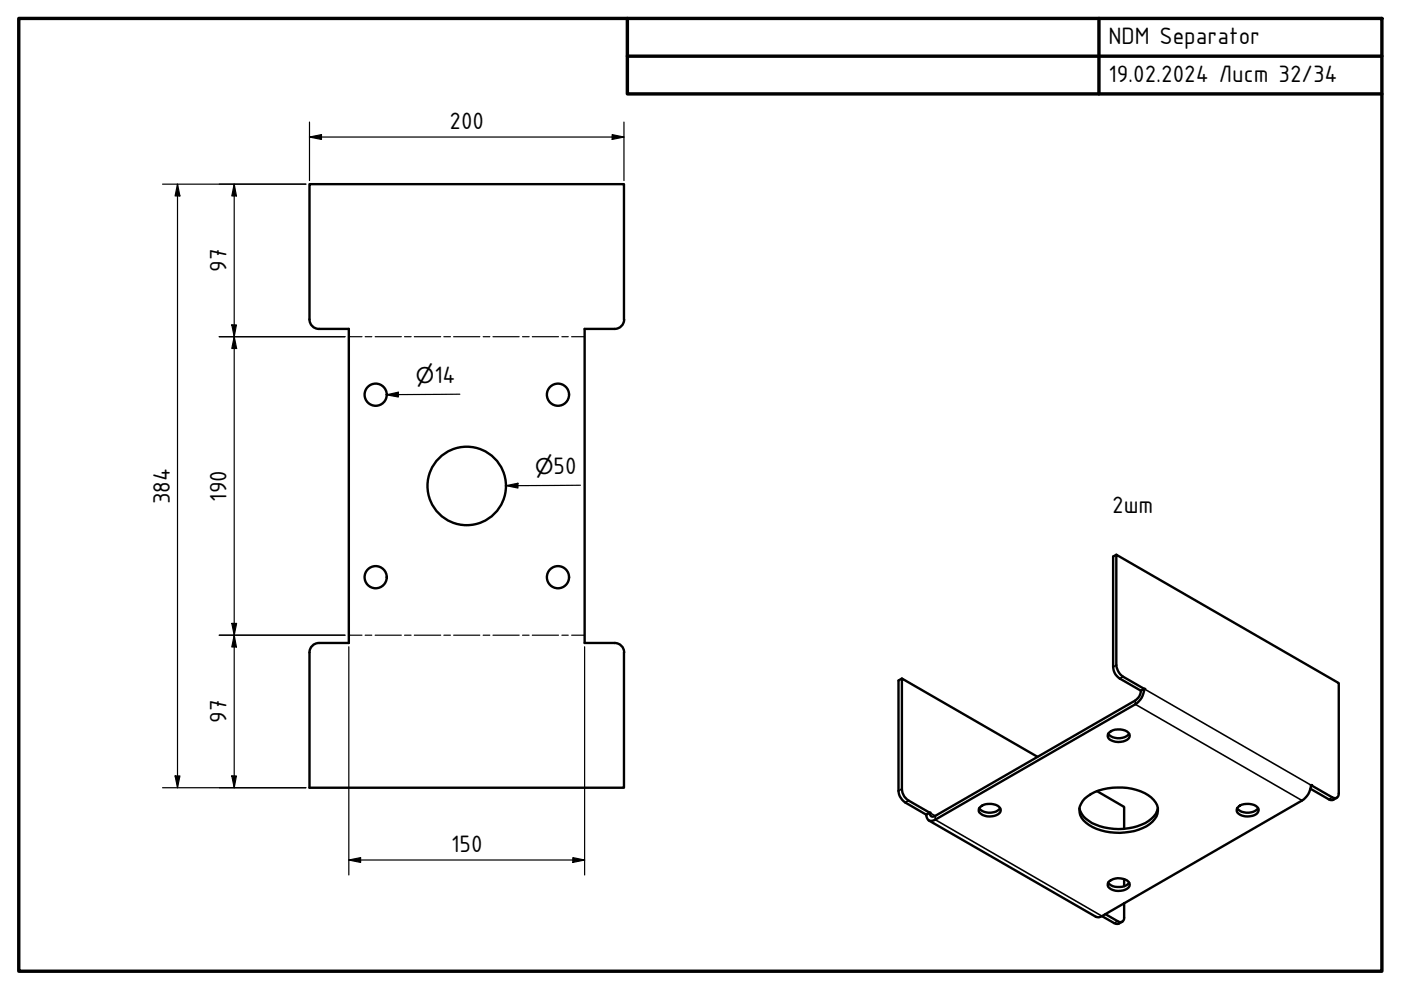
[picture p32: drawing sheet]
<svg xmlns="http://www.w3.org/2000/svg" width="297mm" height="210mm" viewBox="0 0 297 210" stroke-linecap="round" stroke-linejoin="round" font-family="sans-serif">
<defs><g id="words">
<g font-size="5.4">
<text x="235" y="9.4">NDM Separator</text>
<text x="235" y="17.4">19.02.2024 Лист 32/34</text>
<text x="95.3" y="27.4">200</text>
<text x="48" y="57.7" transform="rotate(-90 48 57.7)">97</text>
<text x="92.1" y="81.2">14</text>
<text x="117.3" y="100.4">50</text>
<text x="36" y="106.9" transform="rotate(-90 36 106.9)">384</text>
<text x="48" y="106.4" transform="rotate(-90 48 106.4)">190</text>
<text x="235.8" y="108.7">2шт</text>
<text x="48" y="153.3" transform="rotate(-90 48 153.3)">97</text>
<text x="95.6" y="180.7">150</text>
</g>
<g font-size="4.6">
<text x="88.2" y="81.2">⌀</text>
<text x="113.5" y="100.5">⌀</text>
</g>
</g></defs>
<!-- layer: Visible (ISO) -->
<g fill="none" stroke="#000" stroke-width=".51">
<path d="M130.3 69.7h-6.3v66.6h6.3M132.3 67.7v-28.7h-66.7v28.7a2.01 2.01 0 0 0 2 2h6.4v66.6h-6.4a2.01 2.01 0 0 0-2 2.1v28.6h66.7v-28.6M132.3 67.7a2.01 2.01 0 0 1-2 2M236.7 117.6l-.7 .4 .1 23.8 .4 1.2 .6 .7 4.8 2.7M130.3 136.3a2.01 2.01 0 0 1 2 2M191.2 143.9l-.7 .4v23.8l.3 .8 .8 1 4.8 2.8M234.9 155.6a3.1 3.1 0 0 0 4.5 0M235.2 155.3a3.2 3.2 0 0 1 4.2 .3 1.26 1.26 0 0 1-1.2 1.6l-.5 .1a2.63 2.63 0 0 1-2.8-1.1v-.7zM241.9 146.4l-.3 1.2-.9 .9-42.4 24.5a.72 .72 0 0 1-.8 .1 .72 .72 0 0 1-.4-.8M242.6 146.1l-4.8-2.9-.6-.6-.5-1.2v-23.8l47.1 27.2v23.4a.86 .86 0 0 1-.4 .9 .86 .86 0 0 1-1 0l-4.4-2.6a4.1 4.1 0 0 1-1.9 3.2l-42.5 24.5M242.6 146.1l-.7 .3M242.6 146.1a4.1 4.1 0 0 1-1.9 3.2l-42.4 24.5a1.14 1.14 0 0 1-1.4 .2 1.14 1.14 0 0 1-.5-1.3"/>
<path d="M196.9 174l35.4 20.4a1.26 1.26 0 0 0 1.3-.2M197.1 172.3l-.7 .4M207.6 171.3a3.2 3.2 0 0 1 4.5 .1 1.26 1.26 0 0 1-1.3 1.6 2.85 2.85 0 0 1-3.3-1zM207.6 171.4a3.1 3.1 0 0 0 4.4 0M220 160.5l-28.8-16.6v23.4l.1 .8 .4 .8 .6 .6 4.8 2.8M228.9 171.4a5.7 5.7 0 0 0 4.3 3.8 12.8 12.8 0 0 0 10.3-1.2 4.4 4.4 0 0 0 2-2.6M230 169.3a12.2 12.2 0 0 1 11-1.8 5.8 5.8 0 0 1 4.5 3.8 4.4 4.4 0 0 1-3.2 4.3 12.7 12.7 0 0 1-12-1.1 3.3 3.3 0 0 1-.3-5.2zM232.6 167.7l5.7 3.4v4.6M262.3 171.4a3.1 3.1 0 0 0 4.4 0M262.6 171.1a3.2 3.2 0 0 1 4.2 .3 1.32 1.32 0 0 1-1.3 1.6 2.79 2.79 0 0 1-3.3-1l.1-.7zM277.8 167.2l4.2 2.4h.5l.9-.5M233.6 194.2l2.9 1.6a1.44 1.44 0 0 0 1.5-.4"/>
<path d="M234.9 187.1a3.1 3.1 0 0 0 4.5 0M235.2 186.8a3.2 3.2 0 0 1 4.2 .4 1.26 1.26 0 0 1-1.2 1.6 2.79 2.79 0 0 1-3.3-1v-.7zM238.3 191.5v3a.84 .84 0 0 1-.4 .9 .84 .84 0 0 1-1-.1l-2.5-1.5M238.3 186.4v1.5"/>
<circle cx="79.6" cy="83.7" r="2.35"/>
<circle cx="118.3" cy="83.7" r="2.35"/>
<circle cx="99" cy="103" r="8.3"/>
<circle cx="79.6" cy="122.4" r="2.35"/>
<circle cx="118.3" cy="122.4" r="2.35"/>
</g>
<!-- layer: Visible Narrow (ISO) -->
<path d="M236.7 141l-.7 .4M238.1 143.5l-.7 .4M240.7 148.5v.8l35.4 20.4M241.9 146.4l.7-.3 35.4 20.4M191.2 167.3l-.7 .4M192.6 169.7l-.7 .5M196.4 172.7l.7-.4 1.2 .7v.8l35.3 20.4M282.4 169.1l-.7 .4M236.9 195.3l-.7 .4" fill="none" stroke="#000" stroke-width=".34"/>
<!-- layer: Visible (ISO) -->
<g fill="#000">
<circle cx="242.6" cy="146.1" r=".25"/>
<circle cx="197.1" cy="172.3" r=".25"/>
<circle cx="278" cy="166.5" r=".25"/>
</g>
<!-- layer: Bend Centerline (ISO) -->
<g fill="none" stroke="#000" stroke-width=".25">
<path d="M74 71.4h2.8M77.4 71.4h1.4M79.5 71.4h5.6M85.8 71.4h1.4M87.8 71.4h5.6M94.1 71.4h1.4M96.2 71.4h5.5M102.4 71.4h1.4M104.5 71.4h5.6M110.8 71.4h1.4M112.9 71.4h5.5M119.1 71.4h1.4"/>
<path d="M121.2 71.4h2.8M74 134.7h2.8M77.4 134.7h1.4M79.5 134.7h5.6M85.8 134.7h1.4M87.8 134.7h5.6M94.1 134.7h1.4M96.2 134.7h5.5M102.4 134.7h1.4M104.5 134.7h5.6M110.8 134.7h1.4M112.9 134.7h5.5"/>
<path d="M119.1 134.7h1.4M121.2 134.7h2.8"/>
</g>
<!-- layer: Border (ISO) -->
<path d="M4 3.9h289v202h-289zM133 3.9v16h160M133 11.9h160M233 3.9v16" fill="none" stroke="#000" stroke-width=".72"/>
<!-- layer: Dimension (ISO) -->
<g fill="none" stroke="#000" stroke-width=".25">
<path d="M34.5 39h30.4M37.6 39l.5 2.5h-1zM37.6 39v128M49.7 39l.4 2.5h-1zM49.7 39v128M65.6 29.1l2.6-.6v1.1zM65.6 29.1h66.7M65.6 25.9v12.4M129.8 28.5l2.5 .6-2.5 .5zM132.3 25.9v12.4M46.5 71.4h26.7M49.1 68.9h1l-.4 2.5z"/>
<path d="M49.7 71.4l.5 2.5h-1.1zM82 83.7l2.5-.5v1zM97.5 83.6l-15.5 .1M107.3 103l2.5-.5v1zM123.1 102.9l-15.8 .1M46.5 134.7h26.7M49.1 132.2h1.1l-.5 2.5zM49.7 134.7l.4 2.5h-1zM74 137.1v48.4M124 137.1v48.4M34.5 167h30.4M37.1 164.5h1l-.5 2.5z"/>
<path d="M49.1 164.5h1l-.4 2.5zM74 182.3l2.5-.5v1.1zM74 182.3h50M121.5 181.8l2.5 .5-2.5 .6z"/>
</g>
<g fill="#000">
<path d="M65.6 29.1l2.6-.6v1.1zM129.8 28.5l2.5 .6-2.5 .5zM37.6 39l.5 2.5h-1zM49.7 39l.4 2.5h-1zM49.1 68.9h1l-.4 2.5zM49.7 71.4l.5 2.5h-1.1zM82 83.7l2.5-.5v1zM107.3 103l2.5-.5v1zM49.1 132.2h1.1l-.5 2.5zM49.7 134.7l.4 2.5h-1zM37.1 164.5h1l-.5 2.5zM49.1 164.5h1l-.4 2.5z"/>
<path d="M74 182.3l2.5-.5v1.1zM121.5 181.8l2.5 .5-2.5 .6z"/>
</g>
<use href="#words"/>
</svg>
